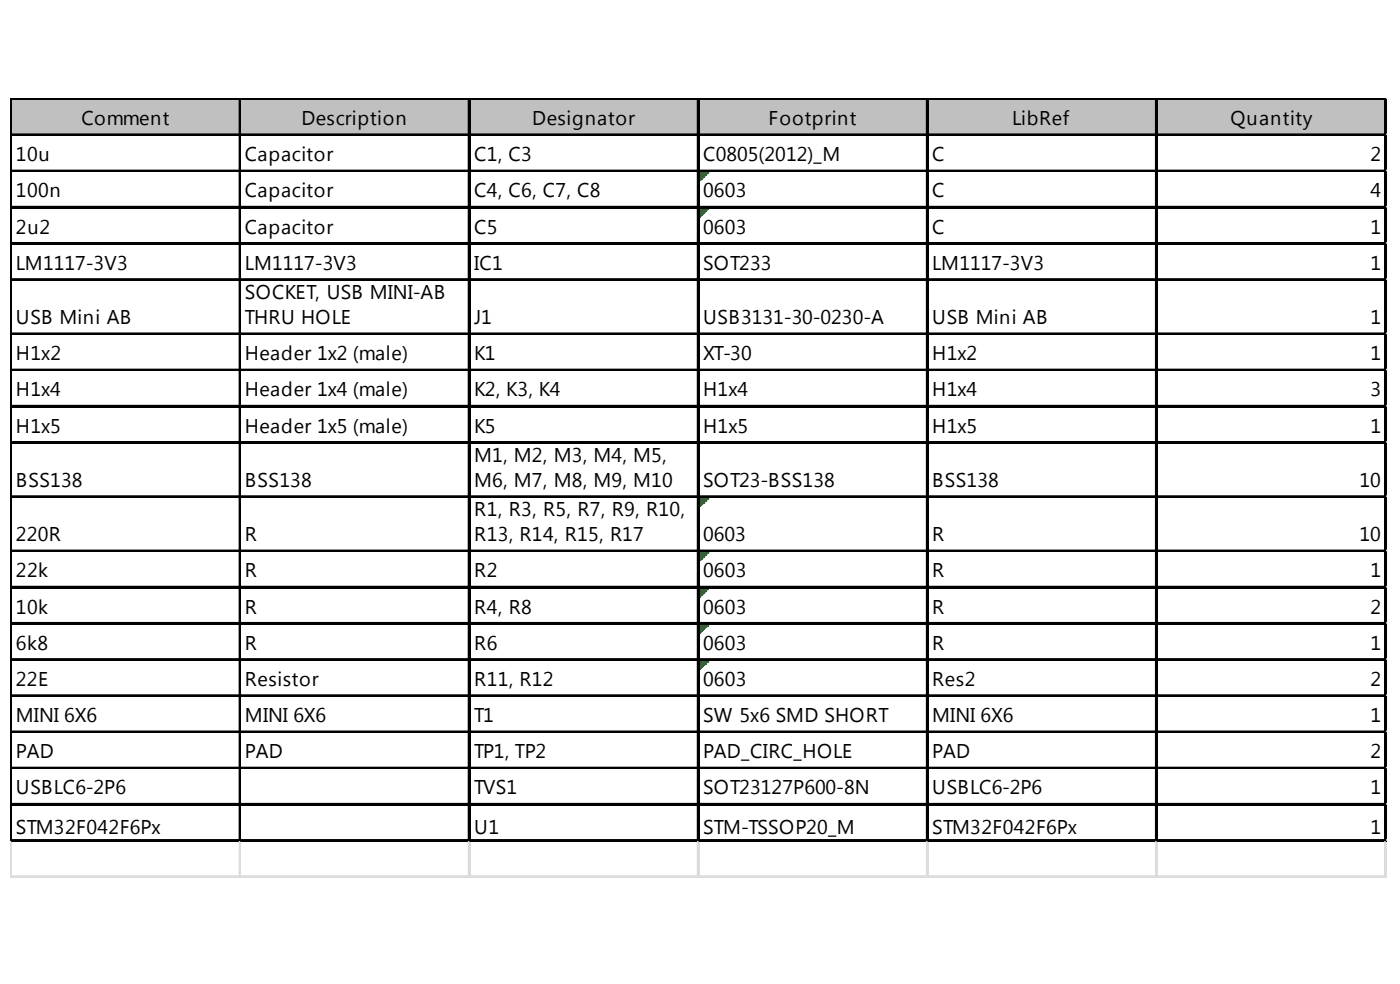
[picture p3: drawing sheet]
<svg xmlns="http://www.w3.org/2000/svg" width="288mm" height="202mm" viewBox="0 0 288 202" stroke-linecap="round" stroke-linejoin="round" font-family="sans-serif">
<defs><g id="words">
<g font-size="4.1">
<text x="16.7" y="25.7">Comment</text>
<text x="62" y="25.7">Description</text>
<text x="109.4" y="25.7">Designator</text>
<text x="158" y="25.7">Footprint</text>
<text x="208.1" y="25.7">LibRef</text>
<text x="253" y="25.7">Quantity</text>
<text x="3.3" y="33.1">10u</text>
<text x="50.4" y="33.1">Capacitor</text>
<text x="97.5" y="33.1">C1, C3</text>
<text x="144.6" y="33.1">C0805(2012)_M</text>
<text x="191.7" y="33.1">C</text>
<text x="281.8" y="33.1">2</text>
<text x="3.3" y="40.6">100n</text>
<text x="50.4" y="40.6">Capacitor</text>
<text x="97.5" y="40.6">C4, C6, C7, C8</text>
<text x="144.6" y="40.6">0603</text>
<text x="191.7" y="40.6">C</text>
<text x="281.8" y="40.6">4</text>
<text x="3.3" y="48">2u2</text>
<text x="50.4" y="48">Capacitor</text>
<text x="97.5" y="48">C5</text>
<text x="144.6" y="48">0603</text>
<text x="191.7" y="48">C</text>
<text x="281.8" y="48">1</text>
<text x="3.3" y="55.4">LM1117-3V3</text>
<text x="50.4" y="55.4">LM1117-3V3</text>
<text x="97.5" y="55.4">IC1</text>
<text x="144.6" y="55.4">SOT233</text>
<text x="191.7" y="55.4">LM1117-3V3</text>
<text x="281.8" y="55.4">1</text>
<text x="50.4" y="61.4">SOCKET, USB MINI-AB</text>
<text x="3.3" y="66.6">USB Mini AB</text>
<text x="50.4" y="66.6">THRU HOLE</text>
<text x="97.5" y="66.6">J1</text>
<text x="144.6" y="66.6">USB3131-30-0230-A</text>
<text x="191.7" y="66.6">USB Mini AB</text>
<text x="281.8" y="66.6">1</text>
<text x="3.3" y="74">H1x2</text>
<text x="50.4" y="74">Header 1x2 (male)</text>
<text x="97.5" y="74">K1</text>
<text x="144.6" y="74">XT-30</text>
<text x="191.7" y="74">H1x2</text>
<text x="281.8" y="74">1</text>
<text x="3.3" y="81.4">H1x4</text>
<text x="50.4" y="81.4">Header 1x4 (male)</text>
<text x="97.5" y="81.4">K2, K3, K4</text>
<text x="144.6" y="81.4">H1x4</text>
<text x="191.7" y="81.4">H1x4</text>
<text x="281.8" y="81.4">3</text>
<text x="3.3" y="88.9">H1x5</text>
<text x="50.4" y="88.9">Header 1x5 (male)</text>
<text x="97.5" y="88.9">K5</text>
<text x="144.6" y="88.9">H1x5</text>
<text x="191.7" y="88.9">H1x5</text>
<text x="281.8" y="88.9">1</text>
<text x="97.5" y="94.8">M1, M2, M3, M4, M5,</text>
<text x="3.3" y="100">BSS138</text>
<text x="50.4" y="100">BSS138</text>
<text x="97.5" y="100">M6, M7, M8, M9, M10</text>
<text x="144.6" y="100">SOT23-BSS138</text>
<text x="191.7" y="100">BSS138</text>
<text x="279.5" y="100">10</text>
<text x="97.5" y="106">R1, R3, R5, R7, R9, R10,</text>
<text x="3.3" y="111.2">220R</text>
<text x="50.4" y="111.2">R</text>
<text x="97.5" y="111.2">R13, R14, R15, R17</text>
<text x="144.6" y="111.2">0603</text>
<text x="191.7" y="111.2">R</text>
<text x="279.5" y="111.2">10</text>
<text x="3.3" y="118.6">22k</text>
<text x="50.4" y="118.6">R</text>
<text x="97.5" y="118.6">R2</text>
<text x="144.6" y="118.6">0603</text>
<text x="191.7" y="118.6">R</text>
<text x="281.8" y="118.6">1</text>
<text x="3.3" y="126">10k</text>
<text x="50.4" y="126">R</text>
<text x="97.5" y="126">R4, R8</text>
<text x="144.6" y="126">0603</text>
<text x="191.7" y="126">R</text>
<text x="281.8" y="126">2</text>
<text x="3.3" y="133.5">6k8</text>
<text x="50.4" y="133.5">R</text>
<text x="97.5" y="133.5">R6</text>
<text x="144.6" y="133.5">0603</text>
<text x="191.7" y="133.5">R</text>
<text x="281.8" y="133.5">1</text>
<text x="3.3" y="140.9">22E</text>
<text x="50.4" y="140.9">Resistor</text>
<text x="97.5" y="140.9">R11, R12</text>
<text x="144.6" y="140.9">0603</text>
<text x="191.7" y="140.9">Res2</text>
<text x="281.8" y="140.9">2</text>
<text x="3.3" y="148.3">MINI 6X6</text>
<text x="50.4" y="148.3">MINI 6X6</text>
<text x="97.5" y="148.3">T1</text>
<text x="144.6" y="148.3">SW 5x6 SMD SHORT</text>
<text x="191.7" y="148.3">MINI 6X6</text>
<text x="281.8" y="148.3">1</text>
<text x="3.3" y="155.8">PAD</text>
<text x="50.4" y="155.8">PAD</text>
<text x="97.5" y="155.8">TP1, TP2</text>
<text x="144.6" y="155.8">PAD_CIRC_HOLE</text>
<text x="191.7" y="155.8">PAD</text>
<text x="281.8" y="155.8">2</text>
<text x="3.3" y="163.2">USBLC6-2P6</text>
<text x="97.5" y="163.2">TVS1</text>
<text x="144.6" y="163.2">SOT23127P600-8N</text>
<text x="191.7" y="163.2">USBLC6-2P6</text>
<text x="281.8" y="163.2">1</text>
<text x="3.3" y="171.4">STM32F042F6Px</text>
<text x="97.5" y="171.4">U1</text>
<text x="144.6" y="171.4">STM-TSSOP20_M</text>
<text x="191.7" y="171.4">STM32F042F6Px</text>
<text x="281.8" y="171.4">1</text>
</g>
</g></defs>
<path d="M2.5 20.5h282.6v7.5h-282.6z" fill="#c0c0c0"/>
<path d="M143.8 35.4h1.9" fill="none" stroke="#008000" stroke-width=".37"/>
<path d="M143.8 35.4h1.9v.4h-1.9z" fill="#008000"/>
<path d="M143.8 35.8h1.5" fill="none" stroke="#008000" stroke-width=".37"/>
<path d="M143.8 35.8h1.5v.3h-1.5z" fill="#008000"/>
<path d="M143.8 36.1h1.2" fill="none" stroke="#008000" stroke-width=".37"/>
<path d="M143.8 36.1h1.2v.4h-1.2z" fill="#008000"/>
<path d="M143.8 36.5h.8" fill="none" stroke="#008000" stroke-width=".37"/>
<path d="M143.8 36.5h.8v.4h-.8z" fill="#008000"/>
<path d="M143.8 36.9h.4" fill="none" stroke="#008000" stroke-width=".37"/>
<path d="M143.8 36.9h.4v.4h-.4z" fill="#008000"/>
<path d="M143.8 42.8h1.9" fill="none" stroke="#008000" stroke-width=".37"/>
<path d="M143.8 42.8h1.9v.4h-1.9z" fill="#008000"/>
<path d="M143.8 43.2h1.5" fill="none" stroke="#008000" stroke-width=".37"/>
<path d="M143.8 43.2h1.5v.4h-1.5z" fill="#008000"/>
<path d="M143.8 43.6h1.2" fill="none" stroke="#008000" stroke-width=".37"/>
<path d="M143.8 43.6h1.2v.4h-1.2z" fill="#008000"/>
<path d="M143.8 44h.8" fill="none" stroke="#008000" stroke-width=".37"/>
<path d="M143.8 44h.8v.3h-.8z" fill="#008000"/>
<path d="M143.8 44.3h.4" fill="none" stroke="#008000" stroke-width=".37"/>
<path d="M143.8 44.3h.4v.4h-.4z" fill="#008000"/>
<path d="M143.8 102.3h1.9" fill="none" stroke="#008000" stroke-width=".37"/>
<path d="M143.8 102.3h1.9v.4h-1.9z" fill="#008000"/>
<path d="M143.8 102.7h1.5" fill="none" stroke="#008000" stroke-width=".37"/>
<path d="M143.8 102.7h1.5v.3h-1.5z" fill="#008000"/>
<path d="M143.8 103h1.2" fill="none" stroke="#008000" stroke-width=".37"/>
<path d="M143.8 103h1.2v.4h-1.2z" fill="#008000"/>
<path d="M143.8 103.4h.8" fill="none" stroke="#008000" stroke-width=".37"/>
<path d="M143.8 103.4h.8v.4h-.8z" fill="#008000"/>
<path d="M143.8 103.8h.4" fill="none" stroke="#008000" stroke-width=".37"/>
<path d="M143.8 103.8h.4v.4h-.4z" fill="#008000"/>
<path d="M143.8 113.5h1.9" fill="none" stroke="#008000" stroke-width=".37"/>
<path d="M143.8 113.5h1.9v.3h-1.9z" fill="#008000"/>
<path d="M143.8 113.8h1.5" fill="none" stroke="#008000" stroke-width=".37"/>
<path d="M143.8 113.8h1.5v.4h-1.5z" fill="#008000"/>
<path d="M143.8 114.2h1.2" fill="none" stroke="#008000" stroke-width=".37"/>
<path d="M143.8 114.2h1.2v.4h-1.2z" fill="#008000"/>
<path d="M143.8 114.6h.8" fill="none" stroke="#008000" stroke-width=".37"/>
<path d="M143.8 114.6h.8v.3h-.8z" fill="#008000"/>
<path d="M143.8 114.9h.4" fill="none" stroke="#008000" stroke-width=".37"/>
<path d="M143.8 114.9h.4v.4h-.4z" fill="#008000"/>
<path d="M143.8 120.9h1.9" fill="none" stroke="#008000" stroke-width=".37"/>
<path d="M143.8 120.9h1.9v.4h-1.9z" fill="#008000"/>
<path d="M143.8 121.3h1.5" fill="none" stroke="#008000" stroke-width=".37"/>
<path d="M143.8 121.3h1.5v.3h-1.5z" fill="#008000"/>
<path d="M143.8 121.6h1.2" fill="none" stroke="#008000" stroke-width=".37"/>
<path d="M143.8 121.6h1.2v.4h-1.2z" fill="#008000"/>
<path d="M143.8 122h.8" fill="none" stroke="#008000" stroke-width=".37"/>
<path d="M143.8 122h.8v.4h-.8z" fill="#008000"/>
<path d="M143.8 122.4h.4" fill="none" stroke="#008000" stroke-width=".37"/>
<path d="M143.8 122.4h.4v.3h-.4z" fill="#008000"/>
<path d="M143.8 128.3h1.9" fill="none" stroke="#008000" stroke-width=".37"/>
<path d="M143.8 128.3h1.9v.4h-1.9z" fill="#008000"/>
<path d="M143.8 128.7h1.5" fill="none" stroke="#008000" stroke-width=".37"/>
<path d="M143.8 128.7h1.5v.4h-1.5z" fill="#008000"/>
<path d="M143.8 129.1h1.2" fill="none" stroke="#008000" stroke-width=".37"/>
<path d="M143.8 129.1h1.2v.3h-1.2z" fill="#008000"/>
<path d="M143.8 129.4h.8" fill="none" stroke="#008000" stroke-width=".37"/>
<path d="M143.8 129.4h.8v.4h-.8z" fill="#008000"/>
<path d="M143.8 129.8h.4" fill="none" stroke="#008000" stroke-width=".37"/>
<path d="M143.8 129.8h.4v.4h-.4z" fill="#008000"/>
<path d="M143.8 135.8h1.9" fill="none" stroke="#008000" stroke-width=".37"/>
<path d="M143.8 135.8h1.9v.3h-1.9z" fill="#008000"/>
<path d="M143.8 136.1h1.5" fill="none" stroke="#008000" stroke-width=".37"/>
<path d="M143.8 136.1h1.5v.4h-1.5z" fill="#008000"/>
<path d="M143.8 136.5h1.2" fill="none" stroke="#008000" stroke-width=".37"/>
<path d="M143.8 136.5h1.2v.4h-1.2z" fill="#008000"/>
<path d="M143.8 136.9h.8" fill="none" stroke="#008000" stroke-width=".37"/>
<path d="M143.8 136.9h.8v.3h-.8z" fill="#008000"/>
<path d="M143.8 137.2h.4" fill="none" stroke="#008000" stroke-width=".37"/>
<path d="M143.8 137.2h.4v.4h-.4z" fill="#008000"/>
<g fill="none" stroke="#000" stroke-width=".37">
<path d="M2.2 20.2v152.7M2.3 20.2v152.7M2.5 20.2h282.6M2.5 20.4h282.6M2.5 27.6h282.6M2.5 27.8h282.6M2.5 35h282.6M2.5 35.2h282.6M49.3 20.5v152.4M49.4 20.5v152.4M96.4 20.5v152.4M96.5 20.5v152.4"/>
<path d="M143.5 20.5v152.4M143.6 20.5v152.4M190.6 20.5v152.4M190.7 20.5v152.4M237.7 20.5v152.4M237.9 20.5v152.4M284.8 20.5v152.4M285 20.5v152.4M2.5 42.5h282.6M2.5 42.7h282.6M2.5 49.9h282.6M2.5 50.1h282.6"/>
<path d="M2.5 57.3h282.6M2.5 57.5h282.6M2.5 68.5h282.6M2.5 68.7h282.6M2.5 75.9h282.6M2.5 76.1h282.6M2.5 83.3h282.6M2.5 83.5h282.6M2.5 90.8h282.6M2.5 91h282.6M2.5 101.9h282.6M2.5 102.1h282.6"/>
<path d="M2.5 113.1h282.6M2.5 113.3h282.6M2.5 120.5h282.6M2.5 120.7h282.6M2.5 128h282.6M2.5 128.1h282.6M2.5 135.4h282.6M2.5 135.6h282.6M2.5 142.8h282.6M2.5 143h282.6M2.5 150.3h282.6M2.5 150.4h282.6"/>
<path d="M2.5 157.7h282.6M2.5 157.9h282.6M2.5 165.1h282.6M2.5 165.3h282.6M2.5 172.6h282.6M2.5 172.7h282.6"/>
</g>
<g fill="none" stroke="#dadcdd" stroke-width=".37">
<path d="M285.1 20.2h.1M2.2 172.9v7.5M2.3 172.9v7.5M49.3 172.9v7.5M49.4 172.9v7.5M96.4 172.9v7.5M96.5 172.9v7.5M143.5 172.9v7.5M143.6 172.9v7.5M190.6 172.9v7.5M190.7 172.9v7.5M237.7 172.9v7.5"/>
<path d="M237.9 172.9v7.5M284.8 172.9v7.5M285 172.9v7.5"/>
</g>
<path d="M285.1 20.2l.1 .3z" fill="#dadcdd"/>
<path d="M285.1 27.6h.1" fill="none" stroke="#dadcdd" stroke-width=".37"/>
<path d="M285.1 27.6l.1 .4z" fill="#dadcdd"/>
<path d="M285.1 35h.1" fill="none" stroke="#dadcdd" stroke-width=".37"/>
<path d="M285.1 35l.1 .4z" fill="#dadcdd"/>
<path d="M285.1 42.5h.1" fill="none" stroke="#dadcdd" stroke-width=".37"/>
<path d="M285.1 42.5l.1 .3z" fill="#dadcdd"/>
<path d="M285.1 49.9h.1" fill="none" stroke="#dadcdd" stroke-width=".37"/>
<path d="M285.1 49.9l.1 .4z" fill="#dadcdd"/>
<path d="M285.1 57.3h.1" fill="none" stroke="#dadcdd" stroke-width=".37"/>
<path d="M285.1 57.3l.1 .4z" fill="#dadcdd"/>
<path d="M285.1 68.5h.1" fill="none" stroke="#dadcdd" stroke-width=".37"/>
<path d="M285.1 68.5l.1 .4z" fill="#dadcdd"/>
<path d="M285.1 75.9h.1" fill="none" stroke="#dadcdd" stroke-width=".37"/>
<path d="M285.1 75.9l.1 .4z" fill="#dadcdd"/>
<path d="M285.1 83.3h.1" fill="none" stroke="#dadcdd" stroke-width=".37"/>
<path d="M285.1 83.3l.1 .4z" fill="#dadcdd"/>
<path d="M285.1 90.8h.1" fill="none" stroke="#dadcdd" stroke-width=".37"/>
<path d="M285.1 90.8l.1 .4z" fill="#dadcdd"/>
<path d="M285.1 101.9h.1" fill="none" stroke="#dadcdd" stroke-width=".37"/>
<path d="M285.1 101.9l.1 .4z" fill="#dadcdd"/>
<path d="M285.1 113.1h.1" fill="none" stroke="#dadcdd" stroke-width=".37"/>
<path d="M285.1 113.1l.1 .4z" fill="#dadcdd"/>
<path d="M285.1 120.5h.1" fill="none" stroke="#dadcdd" stroke-width=".37"/>
<path d="M285.1 120.5l.1 .4z" fill="#dadcdd"/>
<path d="M285.1 128h.1" fill="none" stroke="#dadcdd" stroke-width=".37"/>
<path d="M285.1 128l.1 .3z" fill="#dadcdd"/>
<path d="M285.1 135.4h.1" fill="none" stroke="#dadcdd" stroke-width=".37"/>
<path d="M285.1 135.4l.1 .4z" fill="#dadcdd"/>
<path d="M285.1 142.8h.1" fill="none" stroke="#dadcdd" stroke-width=".37"/>
<path d="M285.1 142.8l.1 .4z" fill="#dadcdd"/>
<path d="M285.1 150.3h.1" fill="none" stroke="#dadcdd" stroke-width=".37"/>
<path d="M285.1 150.3l.1 .3z" fill="#dadcdd"/>
<path d="M285.1 157.7h.1" fill="none" stroke="#dadcdd" stroke-width=".37"/>
<path d="M285.1 157.7l.1 .4z" fill="#dadcdd"/>
<path d="M285.1 165.1h.1" fill="none" stroke="#dadcdd" stroke-width=".37"/>
<path d="M285.1 165.1l.1 .4z" fill="#dadcdd"/>
<path d="M285.1 172.6h.1" fill="none" stroke="#dadcdd" stroke-width=".37"/>
<path d="M285.1 172.6l.1 .3z" fill="#dadcdd"/>
<path d="M2.2 180h283M2.2 180.2h283" fill="none" stroke="#dadcdd" stroke-width=".37"/>
<use href="#words"/>
</svg>
